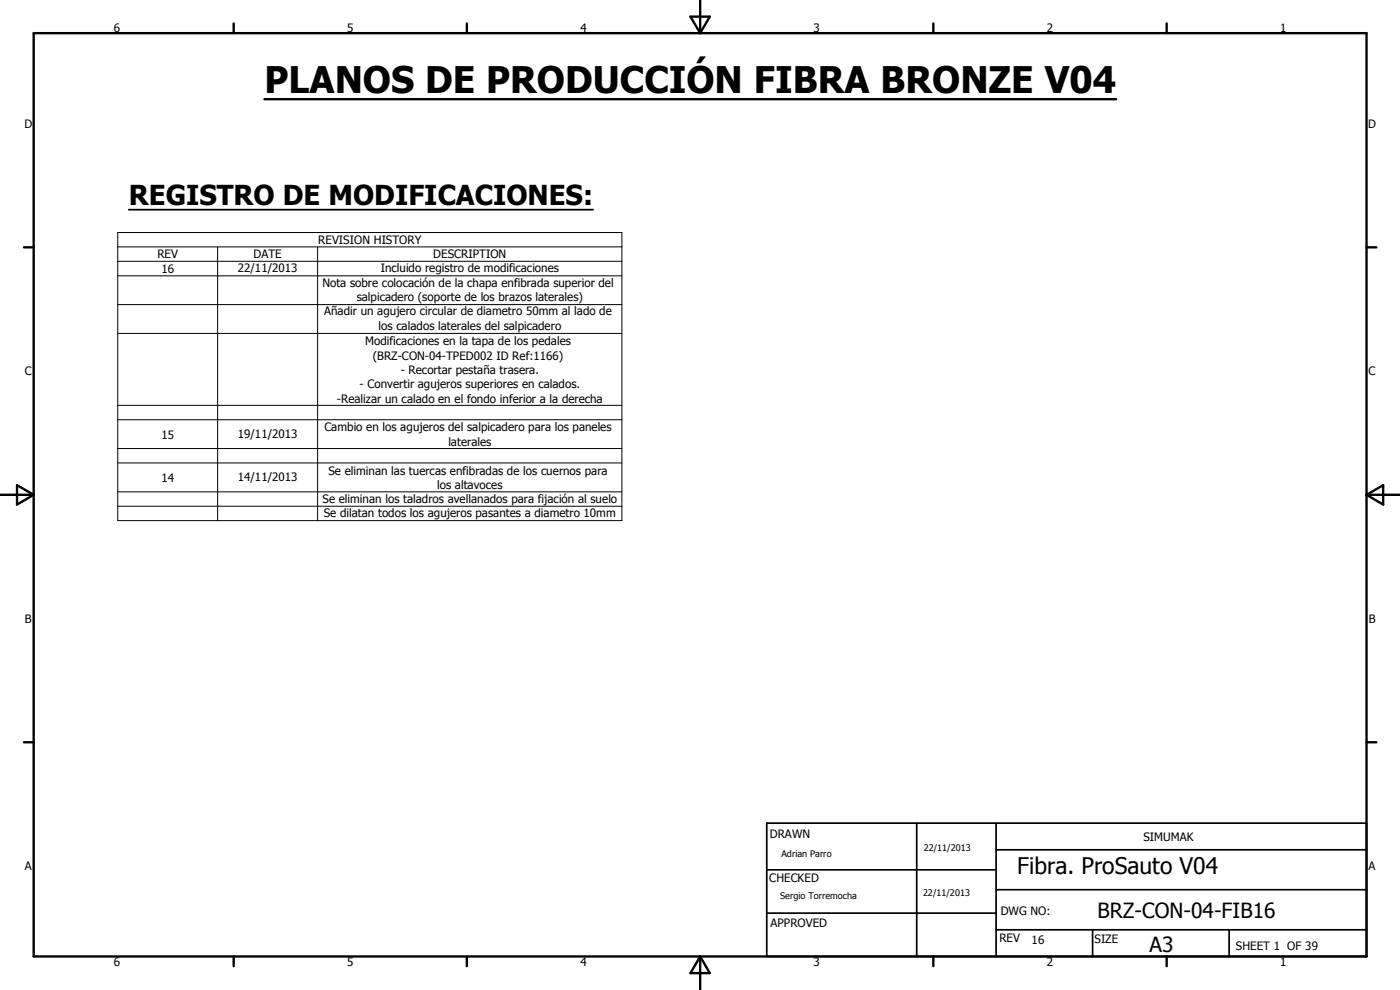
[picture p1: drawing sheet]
<svg xmlns="http://www.w3.org/2000/svg" width="420mm" height="297mm" viewBox="0 0 420 297" stroke-linecap="round" stroke-linejoin="round" font-family="sans-serif">
<defs><g id="words">
<text font-size="11" x="79.4" y="28">PLANOS DE PRODUCCIÓN FIBRA BRONZE V04</text>
<text font-size="8.2" x="38.6" y="61.6">REGISTRO DE MODIFICACIONES:</text>
<text font-size="6.9" x="305.3" y="262.2">Fibra. ProSauto V04</text>
<g font-size="6.3">
<text x="329.4" y="275.4">BRZ-CON-04-FIB16</text>
<text x="345" y="285.6">A3</text>
</g>
<g font-size="3.5">
<text x="34.2" y="9.6">6</text>
<text x="104.2" y="9.6">5</text>
<text x="174.2" y="9.6">4</text>
<text x="244.2" y="9.6">3</text>
<text x="314.2" y="9.6">2</text>
<text x="384.2" y="9.6">1</text>
<text x="7.3" y="38.4">D</text>
<text x="410.6" y="38.4">D</text>
<text x="47.2" y="77.6">REV</text>
<text x="76.1" y="77.6">DATE</text>
<text x="95.5" y="73.2">REVISION HISTORY</text>
<text x="130" y="77.6">DESCRIPTION</text>
<text x="48.5" y="81.9">16</text>
<text x="71.4" y="81.7">22/11/2013</text>
<text x="114.2" y="81.6">Incluido registro de modificaciones</text>
<text x="96.8" y="86">Nota sobre colocación de la chapa enfibrada superior del</text>
<text x="97.3" y="94.6">Añadir un agujero circular de diametro 50mm al lado de</text>
<text x="107" y="90.3">salpicadero (soporte de los brazos laterales)</text>
<text x="113.6" y="98.9">los calados laterales del salpicadero</text>
<text x="109.5" y="103.5">Modificaciones en la tapa de los pedales</text>
<text x="111.9" y="107.9">(BRZ-CON-04-TPED002 ID Ref:1166)</text>
<text x="7.4" y="112.6">C</text>
<text x="120.3" y="112.2">- Recortar pestaña trasera.</text>
<text x="410.7" y="112.6">C</text>
<text x="107.9" y="116.5">- Convertir agujeros superiores en calados.</text>
<text x="101.1" y="120.8">-Realizar un calado en el fondo inferior a la derecha</text>
<text x="48.5" y="131.6">15</text>
<text x="71.4" y="131.4">19/11/2013</text>
<text x="97.4" y="129.5">Cambio en los agujeros del salpicadero para los paneles</text>
<text x="134.6" y="133.8">laterales</text>
<text x="98.5" y="142.4">Se eliminan las tuercas enfibradas de los cuernos para</text>
<text x="48.5" y="144.5">14</text>
<text x="71.4" y="144.3">14/11/2013</text>
<text x="131.2" y="146.7">los altavoces</text>
<text x="96.8" y="150.8">Se eliminan los taladros avellanados para fijación al suelo</text>
<text x="97.2" y="155">Se dilatan todos los agujeros pasantes a diametro 10mm</text>
<text x="7.4" y="186.9">B</text>
<text x="410.8" y="186.9">B</text>
<text x="231" y="251.5">DRAWN</text>
<text x="343.1" y="252.3">SIMUMAK</text>
<text x="7.4" y="261.1">A</text>
<text x="410.7" y="261.1">A</text>
<text x="230.9" y="264.6">CHECKED</text>
<text x="300.3" y="274.5">DWG NO:</text>
<text x="231.3" y="278.3">APPROVED</text>
<text x="299.9" y="282.6">REV</text>
<text x="309.6" y="283.3">16</text>
<text x="328.5" y="283.1">SIZE</text>
<text x="370.9" y="285.1">SHEET 1 OF 39</text>
<text x="34.2" y="289.9">6</text>
<text x="104.2" y="289.9">5</text>
<text x="174.2" y="289.9">4</text>
<text x="244.2" y="289.9">3</text>
<text x="314.2" y="289.9">2</text>
<text x="384.2" y="289.9">1</text>
</g>
<g font-size="2.7">
<text x="234.5" y="257.1">Adrian Parro</text>
<text x="277.2" y="255.3">22/11/2013</text>
<text x="234.1" y="269.7">Sergio Torremocha</text>
<text x="277" y="268.7">22/11/2013</text>
</g>
</g></defs>
<g fill="none" stroke="#000" stroke-width=".71">
<path d="M10.1 9.9h400v277.1h-400zM70.1 7v2.9M140.1 7v2.9M207.2 5h5.8l-2.9 4.9zM210.1 0v9.9M280.1 7v2.9M350.1 7v2.9M79.4 29.8h255.6M7.2 74.2h2.9M410.1 74.2h3M.1 148.5h10M5.1 145.6l5 2.9-5 2.9z"/>
<path d="M410.1 148.5h10M410.1 148.5l5-2.9v5.8zM7.2 222.7h2.9M410.1 222.7h3M70.1 287v2.9M140.1 287v2.9M210.1 287v10M210.1 287l2.9 5h-5.8zM280.1 287v2.9M350.1 287v2.9"/>
</g>
<path d="M230.1 247h180v40h-180zM275.1 247v40M298.9 255h111.2M298.9 247v40M230.1 274h68.8M230.1 261h68.8M298.9 279h111.2M298.9 267h111.2M327.9 279v8M368.9 279v8" fill="none" stroke="#000" stroke-width=".51"/>
<g fill="none" stroke="#000" stroke-width=".3">
<path d="M35.3 69.8h151.3v86.4h-151.3zM35.3 74.1h151.3M35.3 78.4h151.3M65.3 74.1v82.1M95.3 74.1v82.1M35.3 82.8h151.3M35.3 91.4h151.3M35.3 100h151.3M35.3 121.6h151.3M35.3 125.9h151.3M35.3 134.6h151.3M35.3 138.9h151.3"/>
<path d="M35.3 147.6h151.3M35.3 151.9h151.3"/>
</g>
<path d="M38.6 62.9h139.4" fill="none" stroke="#000" stroke-width=".53"/>
<use href="#words"/>
</svg>
